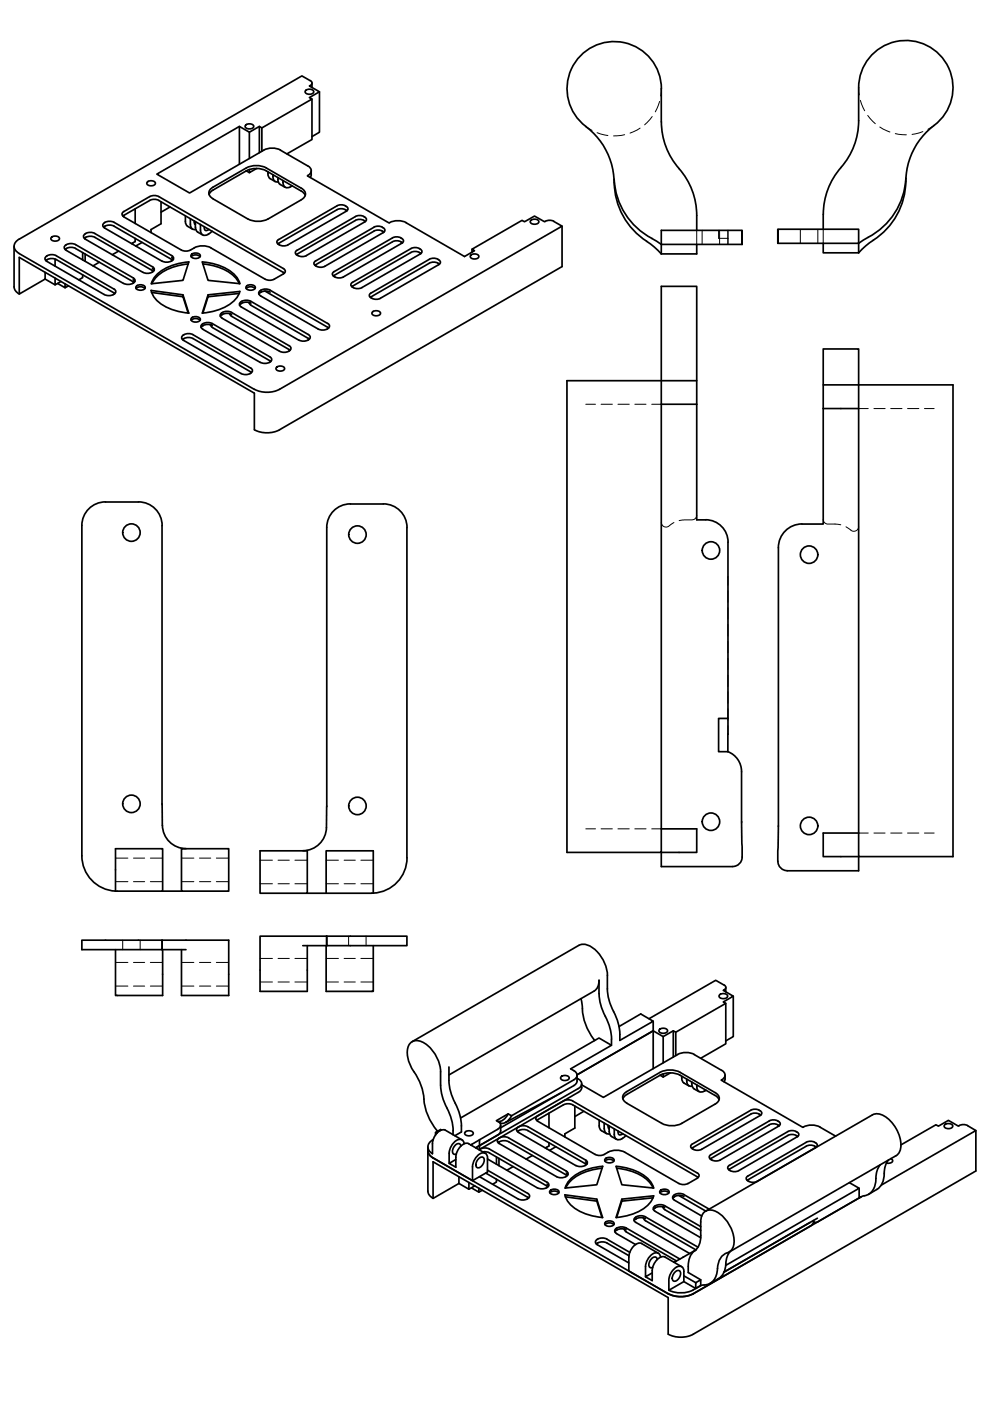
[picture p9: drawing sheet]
<svg xmlns="http://www.w3.org/2000/svg" width="210mm" height="297mm" viewBox="0 0 210 297" stroke-linecap="round" stroke-linejoin="round" font-family="sans-serif">
<!-- layer: Visible -->
<g fill="none" stroke="#000" stroke-width=".36">
<path d="M64.8 19.2a1.13 1.13 0 0 1 1.7 .2 1.06 1.06 0 0 1-1.8 0zM65.8 17.1l-1.8-1-59.9 34.6M65.8 17.1l.4 .5-.1 .3-.5 .3 2.1 1.3-2.1 1.2 .5 .3-10.6 6.1-.5-.3-2.1 1.2-2.1-1.2-17.5 10.1 6.9 4 15.7-9.1M66.1 17.6v.9M67.7 19.5v8.5l-1.6 1M140.2 18.8v7M140.2 18.8a10 10 0 0 0-14.4-8.9 10 10 0 0 0-1.6 16.9M31.2 38.7a1.13 1.13 0 0 1 1.8 .2 1.06 1.06 0 0 1-1.9 0zM50.8 26.8v8M52 26.6a1.13 1.13 0 0 1 1.8 .2 1.06 1.06 0 0 1-1.8 0zM52.2 36.2l-7 4.1-.6 .4-.3 .5M52.2 36.2l.7 .4"/>
<path d="M52.2 36.2a4.7 4.7 0 0 1 4.3 0l7.4 4.3 .5 .4 .3 .5M52.9 28v5.6M54.4 35.7l-1.5 .9v-.7M55 26.8v5.6M55.5 27.1v5M55.9 31.8a3.9 3.9 0 0 1 3.6 0M56.8 36.4l.1 1.1 .4 .4M57.3 37.9l1 .6M57.9 37a1.08 1.08 0 0 0 1.1 1.6M58.9 37.7l.1 .7 .2 .5 1.3 .8M59.5 31.8l5.8 3.4M60 38.3a1.3 1.3 0 0 0 .8 1.5l1.1-.4"/>
<path d="M65.3 35.2a1.11 1.11 0 0 1 .7 1.1 1.11 1.11 0 0 1-.8 1l17.4 9.9a3.9 3.9 0 0 1 3.5 0M66 36.2v.8M66 37l-.2 .6M66.1 21v8.6l-5.3 3M124.2 26.8a15.6 15.6 0 0 1 6.1 13.1 15 15 0 0 0 6.8 11.3M130.2 38a15 15 0 0 0 8 12.5M140.2 25.8a15 15 0 0 0 3.8 9.9M144 35.8a15 15 0 0 1 3.7 9.9v3.1M192.1 37.8a15.3 15.3 0 0 1-9.1 13.1l-.9 .7v2M198.1 26.6a15.5 15.5 0 0 0-6.1 13.1 15.3 15.3 0 0 1-7.7 11.8l-2.2 2.1M198.1 26.6a10 10 0 0 0-1.6-17 10 10 0 0 0-14.4 9v7a15.6 15.6 0 0 1-4.5 10.8 15 15 0 0 0-3 9l-.1 3.2M3 52.2v8.6a1.81 1.81 0 0 0 1.1 1.5"/>
<path d="M4.1 50.7a1.62 1.62 0 0 0-1.1 1.5 1.62 1.62 0 0 0 1.1 1.5l49.8 28.9M9.6 57.7v1.5l-5.5 3.1v-7.7l49.8 28.8v7.7M9.6 59.2l2.1 1.2M10 55l-.3 .3M10 54.2l.8-.2 1.1 .2 12.3 7.1 .4 .5a1.71 1.71 0 0 1-2.5 .6l-12.2-7-.4-.6 .5-.6M10 55l1.2-.2 .7 .2 12.5 7.2M10.8 50.4a1.13 1.13 0 0 1 1.8 .2 1.06 1.06 0 0 1-1.8 0zM11.7 59v1.4l1.2-.7M11.7 54.9v1.5M13.8 52.9a1.91 1.91 0 0 1 2.2-.2l12.5 7.1M14 51.9l.9-.3 1.1 .3 12.2 7 .4 .6-.1 .3-.4 .3M14 53.1l12.2 7"/>
<path d="M14 51.9l-.4 .6 .4 .5M17.5 58.3v.6l-.8 .4M17.5 53.6v1.5M18.1 50.4v.3l-.3-.3a.77 .77 0 0 1 .7-1.1h.9l.7 .2 12.2 7.1 .4 .5a1.71 1.71 0 0 1-2.4 .6l-12.2-7M18.1 53.9v1.5M18.1 50.4l.8-.3 1.2 .2 12.5 7.2M18.1 50.4l-.2 .1M21.1 55.6l-1.4 .8M22 48.2a1.91 1.91 0 0 1 2.2-.2l12.4 7.1M25.1 53.2l-1.3 .8M26.2 44.9l5.5-3.2 .8-.2 1.2 .2 26.7 15.5v.6l-2.3 1.4a2.11 2.11 0 0 1-1.9 0M26.2 45.7l5.5-3.2 .8-.2h.8l26.8 15.5"/>
<path d="M26.2 46l12.2 7M26.3 45.7l-.2 .1M26.3 44.8l-.4 .6 .4 .6M28.1 51.5v.3M28.2 59.3l.4 .4M28.7 44.3v3.1M28.7 50.6v.6l-.8 .5M30.1 51.4l-1.3 .8M32.3 56.9l.4 .4M34.1 42.8v4.6l-2.1 1.3v.6M34.4 55.4l-12.2-7.1-.4-.5a1.68 1.68 0 0 1 2.4-.7l12.2 7.1 .4 .6-.1 .3-.4 .3M34.4 55.4l.7 .2 1.2-.2"/>
<path d="M36 43.9l-1.9 1.1M36.4 54.6l.4 .4M39.3 45.8v1.2M39.3 46.9l.3 .9 1.2 .8M39.9 56a10 10 0 0 0-7.3 3.5l-.4 .6M40.1 55.5a10.3 10.3 0 0 0-7.3 3.3l-.7 1.3 6.7-.7 1.2-3.9M40.4 46.4a2.1 2.1 0 0 0 .4 2.2l.7 .1M40.5 54.4a1.36 1.36 0 0 1 1.9 0M40.5 54a1.25 1.25 0 0 1 2 .2 1.16 1.16 0 0 1-2 0zM41.2 52.5a3.9 3.9 0 0 1 3.5 0M41.2 52.6a2.48 2.48 0 0 1-2.7 .4M41.2 46.8l.1 .7 .1 .1"/>
<path d="M41.4 47v1.2M41.4 48.2l.2 .6 .3 .4M41.9 49.2l1.1 .6M42.5 47.6v1.2M42.5 48.8a1.08 1.08 0 0 0 .7 1.1 1.08 1.08 0 0 0 1.3-.5l.5-.4M43 56a10 10 0 0 1 7.4 3.5l.3 .6M43.3 48.1l.1 .6 .1 .1 .3 .1 .5-.3M44.7 40.1l7.5-4.5a4.6 4.6 0 0 1 4.3 0l7.4 4.3a1.3 1.3 0 0 1 .9 1.2 1.3 1.3 0 0 1-.9 1.3l-7.1 4a4.8 4.8 0 0 1-4.2 0l-7.4-4.3a1.26 1.26 0 0 1-.5-2zM44.7 52.6l11.5 6.6M60.1 57.7l.2 .2M68.9 56.5a1.68 1.68 0 0 1-2.4-.7l.4-.5 12.4-7.1a1.67 1.67 0 0 1 2.3 .6l-.4 .5-12.3 7.2M70.8 57.6l-.3 .5a1.68 1.68 0 0 0 2.3 .6"/>
<path d="M71.4 43.7l-12.3 7.1M71.4 43.6l1.1-.2 .7 .2M73.2 43.7l.5 .3 .1 .3-.4 .5-12.4 7.1a1.68 1.68 0 0 1-2.3-.6l.4-.5M73.2 44.5l.4 .2M73.2 44.5l-1.1-.2-.7 .2-12.5 7.2M75.4 46.7l-12.6 7.3M75.4 46.7l1-.2 .7 .2M77.1 46.7l.2 .1M77.3 46l-.9-.3-1 .2-12.4 7.2-.4 .5a1.72 1.72 0 0 0 2.4 .6M77.3 46l.4 .5-.4 .6-12.4 7.1M77.3 46.8l.2 .1M79.3 49l1.1-.2 .7 .2"/>
<path d="M79.3 49l-12.5 7.2M81 49l.2 .1M81.2 49.1l.2 .1M83.2 50.4l-12.4 7.2M83.2 50.4l1.1-.2 .7 .2M85 50.4l.2 .2M85 51.3l.2 .1M85 51.3l-.7-.3-1.1 .3-12.5 7.2M85.2 51.6l-12.4 7.1M85.2 50.6l.4 .5-.4 .5M85.2 51.4l.1 .1M86.1 47.2l12.4 7.2 2.1-1.2-.5-.4 10.6-6.1 .5 .3 2.1-1.2 2.2 1.2 .8-.3 .8 .1 2.1 1.1-60 34.7"/>
<path d="M89.3 53.7a1.96 1.96 0 0 0-2.2-.2l-12.5 7.3M91 55.8l-12.5 7.2M91 55.8l1.1-.2 .7 .2M92.8 55.8l.2 .1M93 55.9l.2 .1M99.8 54.2a1.13 1.13 0 0 1 1.7 .2 1.06 1.06 0 0 1-1.8 0zM100.1 52.8v.7M112.5 46.8a1.13 1.13 0 0 1 1.8 .2 1.06 1.06 0 0 1-1.9 0zM119.2 47.9v8.6l-59.9 34.6a5.9 5.9 0 0 1-5.3 0M137.1 51.2l1.6 1.2 1.5 1.4M138.2 50.6l2 1.2v2M140.2 48.8h17.2v3h-17.2z"/>
<path d="M147.7 51.8v2h-7.5M164.9 48.6h17.2v3h-17.2zM174.5 51.6v2h7.6M12.2 60.1l1.6 .9v-.8M14.5 60.6l-.7 .4M26.2 60.1l1.2 .2 .7-.2M28.9 61.2a1.36 1.36 0 0 1 1.8 0M28.9 60.7a1.25 1.25 0 0 1 1.9 .3 1.16 1.16 0 0 1-2 0zM32 61.6l6.8 .9 1.2 3.9M32 61.6a6.1 6.1 0 0 0 4.5 4l3.5 .8M32.1 62l6.7 .9 1.1 3.5M38.6 71.3l.8-.5a2.01 2.01 0 0 1 1.5 .2l12.2 7 .4 .6a1.69 1.69 0 0 1-2.4 .6l-12.2-7.1-.3-.2z"/>
<path d="M38.7 72a2.01 2.01 0 0 1 2.2-.2l12.4 7.2M38.8 62.5v.4M40.5 67.9a1.36 1.36 0 0 1 1.9 0M40.5 67.5a1.25 1.25 0 0 1 2 .2 1.16 1.16 0 0 1-2 0zM43 68.7l.8-.3 1.2 .2 12.2 7.1 .4 .5-.4 .6M43 69.8l12.2 7M43 68.7l-.4 .5 .4 .6M44.1 62.5v.4M44.6 68.9l.4 .5M45 69.4l12.2 7.1M45 69a1.87 1.87 0 0 0-2.4 .4M46.8 66.6l.7-.5a2.01 2.01 0 0 1 1.6 .2l12.2 7 .4 .5a1.69 1.69 0 0 1-2.4 .7l-12.2-7.1-.3-.2z"/>
<path d="M47.1 66.7l-.4 .4M48.7 66.5l.4 .6M49.1 67.1l12.4 7.2M49.1 66.7l-1.2-.3-.8 .3M50.7 62.2l-6.6 .7-1.1 3.5M50.8 61.8l-6.7 .7-1.2 3.9M50.9 61.8a7.2 7.2 0 0 1-5.7 4.2l-2.3 .4M50.9 60.1a7.2 7.2 0 0 0-5.7-4.2l-2.3-.4 1.2 3.9 6.7 .7M51.1 64l.9-.3 1.2 .2 12.2 7 .4 .6-.5 .6M51.2 64l-.4 .5 .4 .6 12.2 7M52.2 61.2a1.36 1.36 0 0 1 1.9 0M52.2 60.7a1.25 1.25 0 0 1 1.9 .3 1.16 1.16 0 0 1-2 0z"/>
<path d="M52.8 64.1l.4 .6M53.2 64.7l12.2 7.1M53.2 64.3a1.87 1.87 0 0 0-2.4 .4M55.2 76.8l1.2 .2 .7-.2M55.2 62l-.3 .3M56.2 61.7l13.5 7.8M57.2 76.8h-.1M57.2 76.5l.2 .1M57.3 61.9l-1.2-.2-.9 .3M58.6 77.9a1.13 1.13 0 0 1 1.7 .2 1.06 1.06 0 0 1-1.8 0zM63.4 72.1l1.1 .2 .8-.2M65.4 71.7l.2 .2"/>
<path d="M67.4 69.8l-12.2-7.1-.4-.6a1.71 1.71 0 0 1 2.5-.6l12.2 7.1 .4 .5a1.68 1.68 0 0 1-2.4 .7M74.5 60.1l12.6-7.4a1.67 1.67 0 0 1 2.4 .6l-.4 .6-12.4 7.1a1.68 1.68 0 0 1-2.3-.6zM78.9 66.2a1.13 1.13 0 0 1 1.8 .2 1.06 1.06 0 0 1-1.9 0zM80.7 63.3a1.72 1.72 0 0 1-2.4-.7l.4-.5 12.3-7.1a1.65 1.65 0 0 1 2.4 .6l-.4 .5-12.4 7.2M54 82.5a5.9 5.9 0 0 0 5.3 0M140.2 85.7h7.5M147.7 85.7v-25h-7.5v115M147.7 80.7h-27.5v100h20v-5M147.7 85.7v24.5h1.9M174.5 86.6v24.5h-4.5a5 5 0 0 0-5 5v59.2M174.5 86.6v-12.6h7.6v102.6M174.5 81.6h27.6v100h-20v-5"/>
<path d="M174.5 86.6h7.6M34.4 111.4v59M34.4 111.4a5 5 0 0 0-5-5h-7a5 5 0 0 0-5 5v70a7.5 7.5 0 0 0 7.5 7.5h9.6v-9h-10v9M81.3 106.9l-7-.1a5 5 0 0 0-5 5.1l-.1 63.5a5 5 0 0 1-5 5M81.3 106.8a5 5 0 0 1 5 5v70.1a7.5 7.5 0 0 1-7.5 7.5h-9.6v-9h9.9v9M149.6 110.2a4.8 4.8 0 0 1 4.8 4.8l-.1 37.3h-1.9v7.1h1.9v-7.1M154.3 159.4a4.5 4.5 0 0 1 2.9 4.2v10.6M34.4 170.4v4.6M34.4 175a5 5 0 0 0 5 4.9M38.5 179.9h10v9h-10zM157.2 174.4l.1 4.4a5.4 5.4 0 0 1-.5 4.3l-.9 .5-.5 .1h-15.2v-3h7.5v-5h-7.5M157.2 174.2l.1 .2"/>
<path d="M165 175.3l-.1 7.3M182.1 176.6h-7.6v5h7.6v3h-15.2a2 2 0 0 1-2-2M17.4 199.3h17v2h-17zM34.4 199.3h.1M34.5 188.9h4M55.1 180.4h10.1v9h-10.1zM65.2 189.4h4M24.5 201.3v9.8h10v-9.8M34.4 201.3h.1M34.4 201.3h5M34.4 201.3v-2h14.1v11.8h-10v-9.8M64.2 200.5h5.1v-2v2h17v-2h-31.2v11.7h10.1v-9.7"/>
<path d="M69.2 200.5v9.7h9.9v-9.7M122.7 200.4l-35.3 20.5M122.8 200.4a2.99 2.99 0 0 1 3.2 .8 8 8 0 0 1 2.8 5.6v2.9M123.2 211.7l.2 .9a12.6 12.6 0 0 0 2.7 8M126 210.1l-30.8 17.8M126 210.1a2.37 2.37 0 0 0 1-2.3 16.3 16.3 0 0 0 .3 4.9l1 2.8M128.3 215.5l.9 2.1 .5 2.7M128.8 209.7l.4 2.7 .9 2.1M130.1 214.5l.9 2.1 .4 2.7M131.3 217.6l4.5-2.6 2.7 1.5-7.1 4.1v-1.3M138.5 218.6v8M139.8 218.3a1.13 1.13 0 0 1 1.7 .2 1.06 1.06 0 0 1-1.8 0z"/>
<path d="M140.6 219.8v5.5M142.7 218.6v5.5M143.3 218.8v5M152.5 211a1.13 1.13 0 0 1 1.8 .2 1.06 1.06 0 0 1-1.9 0zM153.5 209.9l-.1 .1 2.1 1.2-2.1 1.2 .5 .3-10.6 6.1-.6-.2-2.1 1.2-2.1-1.2-16.2 9.3 16.2-9.3v-2.1M153.5 208.9l-1.8-1.1-14.1 8.2M153.5 208.8l.4 .6-.4 .5M153.9 212.7v8.6l-5.3 3.1M153.9 209.4v.9M155.5 211.2v8.6l-1.6 .9M93.4 227.2v2.9M93.4 227.2a7.6 7.6 0 0 0-4.1-6.4 2.02 2.02 0 0 0-2.9 2 7.8 7.8 0 0 0 1.8 5.1 13.3 13.3 0 0 1 1.9 6.6 12.4 12.4 0 0 0 2.7 5.3"/>
<path d="M93.4 230.1a13.5 13.5 0 0 0 2 6.2l.6 2.1 .1 1.3M93.6 239.6l-.2-.1-1 .6v.5M95.2 226.2a15.7 15.7 0 0 0 .2 4.9l1.1 2.8M96.1 239.7v.9M96.5 233.9a10.9 10.9 0 0 1 1.3 6.1l-1.4 .8M106 238a.93 .93 0 0 1-.5 1.4l-3.8 2.2M106.2 238.5l-.1 1.5-.3 .5-4.1 2.4M107.8 236.1a2.3 2.3 0 0 1-2.3 1.6M108.5 236.6a2.39 2.39 0 0 1-2.3 1.5l-.3-.1M109.9 239l.9-.3 1.1 .2 12.2 7 .4 .6a1.71 1.71 0 0 1-2.4 .6M109.9 238.9l-.4 .6 .4 .6M109.9 239.8l-.2 .1"/>
<path d="M110 239.7l-.1 .1M110 239.7l1.2-.2 .7 .2M111.9 239.7l12.5 7.2M114 236.6l5.5-3.2 .7-.2 .9 .1 26.7 15.4M114 237.4l5.5-3.2 .7-.2 .9 .1 26.9 15.6M114 237.7l12.2 7.1M114 237.4l-.2 .1M114 236.6l-.4 .5 .4 .6M116.4 236v3.1M118.8 231.8l-12.6 7.3M118.9 228.4a1.13 1.13 0 0 1 1.8 .2 1.06 1.06 0 0 1-1.8 0zM121.7 227l-.7-.4 8.6-5-2.6-1.5-29.3 16.9"/>
<path d="M121.7 227a1.02 1.02 0 0 1 .7 1 1.02 1.02 0 0 1-.7 .9l-13.2 7.7-.8-.4-2.5 1.4 .7 .4M121.9 234.5v4.7l-2.1 1.2v.7M122.3 228.6a1.14 1.14 0 0 1 1 1 1.14 1.14 0 0 1-.7 1.2l-20.9 12.1M122.3 228v1.2M122.4 229.2a1.18 1.18 0 0 1-.7 1l-14.4 7.7M123.3 229.8v.8M123.3 230.6a1.26 1.26 0 0 1-.7 1l-20.9 12.1M123.8 235.6l-1.9 1.1M127 237.5a2.64 2.64 0 0 0 .3 2l.2 .2M127.5 239.7l1.1 .6M128.1 238.1a2.17 2.17 0 0 0 .5 2.2l.7 .1M129 238.6v.6l.2 .2"/>
<path d="M129.2 238.7a2.74 2.74 0 0 0 .3 2.1l1.2 .8M129.6 220.3v1.3M130.2 239.3a2.06 2.06 0 0 0 .5 2.3 1.94 1.94 0 0 0 2-.8M131.1 239.8v.6l.2 .2h.2l.5-.2M132.9 233.9l7.4 4.3a4.7 4.7 0 0 0 4.3 0l7-4.1M140 227.4l-7.1 4a1.29 1.29 0 0 0-.9 1.3 1.29 1.29 0 0 0 .9 1.2M140 227.4a4.7 4.7 0 0 1 4.2 0l7.4 4.3M140 228a4.7 4.7 0 0 1 4.2 0l7.4 4.3M140.6 228.4l-.6-.4-7.1 4.1-.5 .4-.3 .5M142.2 227.5l-1.6 .9v-.7M143.7 223.6l-15.8 9.1-4.6-2.7M143.7 223.6a3.8 3.8 0 0 1 3.5 0l5.8 3.3a1.09 1.09 0 0 1 .7 1.1 1.09 1.09 0 0 1-.8 1l17.4 10"/>
<path d="M144.5 228.2l.1 .7 .2 .6 1.3 .7M145.6 228.8a1.07 1.07 0 0 0 1.1 1.5M146.7 229.4v.4M146.7 229.8l.3 .9 1.2 .7M147.7 230a1.08 1.08 0 0 0 .3 1.3 1.08 1.08 0 0 0 1.3 0l.2-.1M149.7 231.1l-.2 .1M151.6 231.7a1.29 1.29 0 0 1 .9 1.2 1.29 1.29 0 0 1-.9 1.2M151.6 232.2l.6 .5 .3 .5M153.7 228.7l-.2 .6M153.7 228v.8M159.2 236.2l-12.5 7.2M159.2 236.2l1.1-.2 .7 .2"/>
<path d="M161 235.4l.4 .3 .1 .3-.3 .5-12.4 7.2M161 236.2l.1 .1M161 235.4l-.7-.2-1.1 .2-12.4 7.2-.4 .5a1.68 1.68 0 0 0 2.4 .6M161.2 236.3l.1 .1M163.1 237.6l1.1-.2 .7 .2M163.1 237.7l-12.4 7.1M164.9 238.5l.3 .2M164.9 237.7l.2 .1M164.9 238.5l-1.1-.2-.7 .2-12.5 7.2M165.1 237.8l.3 .5-.3 .5-12.4 7.1a1.68 1.68 0 0 1-2.3-.6l.3-.5M167 239.9l-12.4 7.2M167 239.9l1.1-.2 .7 .2"/>
<path d="M168.8 239.9l.2 .1M170.3 239a3.9 3.9 0 0 1 3.6 0M173.9 239l3.3 1.9M200.2 238.6a1.13 1.13 0 0 1 1.8 .2 1.06 1.06 0 0 1-1.8 0zM203.4 238.7l-.2 .1-2.1-1.3-2.1 1.3-.6-.3-7.4 4.2M203.4 238.6l1.1-.2 .7 .2M205.1 238.7l1.8 1-20.1 11.6M206.9 239.7v8.6l-59.9 34.6a5.9 5.9 0 0 1-5.3 0v-7.8l-49.9-28.8v7.8l5.5-3.2v-1.4M90.7 244a1.81 1.81 0 0 0 1.1 1.5M90.7 252.5a1.81 1.81 0 0 0 1.1 1.6M90.7 243.2v9.3M91.8 245.5l8.4 4.8 3.2-1.8v-2.9"/>
<path d="M91.8 245.5l49.9 28.8a5.9 5.9 0 0 0 5.3 0M91.8 241.6a1.62 1.62 0 0 0-1.1 1.5 1.62 1.62 0 0 0 1 1.5l.1-2.9 .8-1.4 1-.7h.8l3.5 2.1M92.4 240.1l.2 .2M97.7 243l-.1-.3a1.01 1.01 0 0 0-1.5 .7 .9 .9 0 0 0 .3 1.4l.3-.1M98.4 242.5a.96 .96 0 0 0-.6-.9 .96 .96 0 0 0-1.1 .2 3.5 3.5 0 0 0-1.5 2.7v2.2M98.6 240.1a1.13 1.13 0 0 1 1.8 .2 1.06 1.06 0 0 1-1.9 0zM99.4 242.5l3.5 2M99.4 242.5a2.33 2.33 0 0 0-2.6 1.9l-.2 .9v2.2l-1.4-.8 1.4-.9M99.4 250.7v1.4l-2.1-1.2M99.9 242.7l-.1 .1M99.9 242.7l1.8-1v1.2l-.8 .5 .8-.5-.1 .9M99.9 251.8l1.6 1v-.9"/>
<path d="M100.7 251.4l-1.3 .7M101.5 245.6a.65 .65 0 0 1 1.1 0 1.54 1.54 0 0 1-1.4 2 1.41 1.41 0 0 1 .3-2zM101.7 249.5l8.2 4.7 1.1 .2 .9-.3M101.7 243.7l-.1 .1M101.7 243.7l.9-.3 1.2 .2 12.2 7.1 .4 .5a1.71 1.71 0 0 1-2.5 .6M101.7 242.9h.1M101.7 241.6v.1M102.3 252.4l-.8 .4M102.4 244.2h.7l.7 .2M103 248.7l8.9 5.1M103.4 248.1l8.5 4.9M103.4 245.7l10.5 6.1"/>
<path d="M103.4 245.5a.97 .97 0 0 0-.5-1 .97 .97 0 0 0-1.1 .1 3.5 3.5 0 0 0-1.6 2.8v2.9M103.8 244.4l12.4 7.2M105.3 250v.6l-.9 .5M105.3 245.3v1.5M105.8 245.6v1.5M105.8 242.1l-.2 .2M105.8 241.3l-.4 .6 .4 .5M105.9 241.3h-.1M105.9 241.2l.8-.2 1.1 .2M107.8 241.3l12.3 7 .4 .6a1.71 1.71 0 0 1-2.5 .6M108.8 247.3l-1.3 .8M109.9 240.1l12.2 7"/>
<path d="M111.9 253l.4 .6-.4 .5M111.9 253.8l.2 .2M112.9 245l-1.4 .8M115.9 243.3v.2M116 251.1l.3 .3M116.4 242.3v.7l-.8 .4M116.6 252.9a1.36 1.36 0 0 1 1.9 0M116.6 252.5a1.25 1.25 0 0 1 1.9 .2 1.16 1.16 0 0 1-2 0zM117.9 243.1l-1.4 .8M119.8 253.3l6.7 .9 1.3 3.9M119.8 253.3a6.1 6.1 0 0 0 4.5 4.1l3.5 .7M119.8 251.9a7.2 7.2 0 0 1 5.6-4.2l2.4-.4-1.3 3.9-6.7 .7"/>
<path d="M119.9 253.8l6.6 .9 1.1 3.4M120.1 249.1l.2 .1M120.1 249.1l-12.3-7-1.1-.3-.9 .3v.3l12.2 7.1M120.1 248.7l.3 .4M124.1 246.3l.4 .4M126.2 244.8l.7 .2a2.68 2.68 0 0 0 2-.7 3.9 3.9 0 0 1 3.6 0l11.5 6.6a2.2 2.2 0 0 0 1.9 0l2.2-1.4v-.6l-.3-.2M126.5 254.2v.5M127.7 247.7a10 10 0 0 0-7.4 3.5l-.3 .7M128.3 246.2a1.36 1.36 0 0 1 1.9 0M128.3 259.7a1.36 1.36 0 0 1 1.9 0M128.3 259.2a1.25 1.25 0 0 1 1.9 .2 1.16 1.16 0 0 1-2 0zM128.3 245.8a1.25 1.25 0 0 1 1.9 .2 1.16 1.16 0 0 1-2 0z"/>
<path d="M130.6 247.3l1.2 3.9 6.8 .7M130.6 247.3a10.3 10.3 0 0 1 7.3 3.2l.7 1.4M130.8 247.7a10 10 0 0 1 7.3 3.5l.4 .7M131.8 254.2v.5M134.9 258l-.4 .3-.1 .3 .4 .6 11.4 6.6M134.9 258l1.2-.2 .7 .2M136.4 258.2v.1M136.5 258.3l.4 .5 10.6 6.2M136.8 258l11.2 6.4M136.8 258.4a1.87 1.87 0 0 0-2.3 .4M138.5 254l-6.7 .7-1.1 3.4M138.6 253.5l-6.8 .7-1.2 3.9"/>
<path d="M138.6 253.5a7.2 7.2 0 0 1-5.6 4.2l-2.4 .4M139.9 252.9a1.36 1.36 0 0 1 1.9 0M139.9 252.5a1.25 1.25 0 0 1 2 .2 1.16 1.16 0 0 1-2 0zM140.5 255.9l.4 .5 7.7 4.5M140.9 256a1.87 1.87 0 0 0-2.4 .5M143 253.3l.8-.3 .9 .1 5.6 3.3M143 254.5l5.8 3.3M143 253.3l-.4 .6 .4 .6M143 253.7l-.4 .4M143.9 253.5l5.7 3.3M145 253.7l-1.2-.3-.8 .4M148.6 259.1a10.5 10.5 0 0 1-.4 4.8 3.5 3.5 0 0 1-1.3 1.7 4.2 4.2 0 0 0-1 2.9"/>
<path d="M148.6 259.1a2.13 2.13 0 0 1 .9-2.3 2.13 2.13 0 0 1 2.5 .1 7.5 7.5 0 0 1 3.5 7.2 2.2 2.2 0 0 1-1.8 1.7 3.6 3.6 0 0 0-1.6 3.2 3.1 3.1 0 0 1-2.8 3.4M149.6 256.8l35.4-20.4a3.4 3.4 0 0 1 3.8 1.3 6.7 6.7 0 0 1 2 6.4l-.8 .9-35.4 20.5M154.7 247.1l-.4 .5 .4 .5M154.7 247.9l-.2 .1M158.6 249.4l12.4-7.2a1.68 1.68 0 0 1 2.3 .6l-.4 .5-12.4 7.2-1 .2-.9-.3M158.6 250.1l-.2 .1M158.6 249.3l-.4 .5 .4 .6M168.8 240.8l.4 .1M168.8 240.7l-.7-.2-1.1 .2-12.4 7.2M169 240l.4 .5-.4 .6-12.4 7.1-1.1 .2-.9-.3M170.9 243l-12.3 7.2M171 243l1-.2 .7 .2"/>
<path d="M172.5 258.8v.2a1.26 1.26 0 0 1-.7 1l-24.8 14.3M172.5 258.9l.3 .3 .5-.1 9.3-5.4-35.6 20.6M172.7 243l.2 .1M172.9 243.1l.2 .1M173.3 258.3l-19.8 11.4M180.1 250.7l2.1 1.2-28.3 16.4M182.2 251.9v2.1M185.9 252.2l-1.8 1M186.6 247l-.5 .7-.4 1.5a4.1 4.1 0 0 1-1.8 4.2l-1.7 .6M188.4 245.9l-.5 .8-.4 1.5a4.2 4.2 0 0 1-1.6 4M188.9 245.7l.3 .3a.87 .87 0 0 1-1.2 .6M126.4 263.7a2.08 2.08 0 0 1 2.3-.2l4.6 2.7"/>
<path d="M126.7 262.7l-.4 .3-.1 .3 .4 .6 6.7 3.9M126.7 262.7l1.2-.2 .8 .2M128.7 262.7l4.8 2.8M132.4 260.6l.4 .6 10.6 6.1M132.8 260.8a1.87 1.87 0 0 0-2.4 .4M134.8 263.9l-4.1-2.4-.4-.5a1.73 1.73 0 0 1 2.5-.6l11.3 6.5M136 263.7l3.6 2M136.1 263.6a2.33 2.33 0 0 0-2.6 2l-.2 .9v3M139.4 267l-.1-.3a1.01 1.01 0 0 0-1.6 .7 .9 .9 0 0 0 .4 1.4l.3-.1M140 266.5a.96 .96 0 0 0-.6-.9 .96 .96 0 0 0-1 .3 3.5 3.5 0 0 0-1.5 2.7v2.1l1.4-.8M143.1 269.7a.65 .65 0 0 1 1.1-.1 1.54 1.54 0 0 1-1.4 2 1.41 1.41 0 0 1 .3-1.9zM143.4 268.7l-.8 .7-.6 1-.2 .8v2.4l3.2-1.9v-2.1"/>
<path d="M143.4 268.7a.97 .97 0 0 1 1.1-.1 .97 .97 0 0 1 .5 1M144.5 268.6l-3.5-2.1a2.33 2.33 0 0 0-2.5 2l-.2 .9v2.1l-1.4-.8M145 271.7l2.5 1.5M145 270.5l2.5 1.5M145.9 268.5v1.3l2.7 1.5M147.5 272l1.1-.7v1.3l-1.1 .6zM147.5 265l-4.6 2.6M148.6 260.1l-7.7-4.5a1.73 1.73 0 0 0-2.4 .6l.4 .6 9.6 5.6M149.3 272.4l-.5 .1a6.9 6.9 0 0 1-6.4 1.3l-.6-.2M154.8 265.3l-.6 1.2-.3 1.5a3.6 3.6 0 0 1-1.5 3.1l-1.8 1"/>
<circle cx="27.9" cy="112.9" r="1.85"/>
<circle cx="75.8" cy="113.3" r="1.85"/>
<circle cx="150.7" cy="116.7" r="1.85"/>
<circle cx="171.5" cy="117.6" r="1.85"/>
<circle cx="27.9" cy="170.4" r="1.85"/>
<circle cx="75.8" cy="170.9" r="1.85"/>
<circle cx="150.7" cy="174.2" r="1.85"/>
<circle cx="171.5" cy="175.1" r="1.85"/>
</g>
<g fill="#000">
<circle cx="44.6" cy="68.9" r=".18"/>
<circle cx="52.8" cy="64.1" r=".18"/>
<circle cx="140.5" cy="255.9" r=".18"/>
<circle cx="132.4" cy="260.6" r=".18"/>
</g>
<!-- layer: Hidden -->
<g fill="none" stroke="#000" stroke-width=".21">
<path d="M140.2 18.8l-.1 1.5M182.1 18.6l.1 1.5M124.2 26.8l1.3 .9M126.6 28.1l2.3 .6M132.4 28.6l-2.3 .2M135.7 27.2l-2.1 1M138.3 24.7l-1.6 1.8M139.8 21.5l-.9 2.2M182.4 21.3l.9 2.2M184 24.5l1.6 1.7M186.5 26.9l2.2 1.1M189.8 28.3l2.4 .3"/>
<path d="M195.7 27.9l-2.3 .6M198.1 26.6l-1.4 .8M147.7 48.8v3M148.9 48.8v3M152.4 48.8v1.7h1.9v1.3M152.6 48.8v3M154.3 48.8v3M154.3 48.8v1.7M157.2 48.8v3M165 48.6v3v-3M169.7 48.6v3M173.4 48.6v3"/>
<path d="M174.5 48.6v3M124.2 85.7h2.1M127.4 85.7h2.4M131 85.7h2.4M134.6 85.7h2.4M138.2 85.7h2M182.1 86.6h2M185.3 86.6h2.4M188.8 86.6h2.4M192.4 86.6h2.4M196 86.6h2.1M140.2 110.8a1 1 0 0 0 .6 .9 1 1 0 0 0 1.1-.2l1-.7"/>
<path d="M147.7 109.2a1 1 0 0 1-1 1l-2.7 .2M174.5 110.1a1 1 0 0 0 1 1l2.8 .2M182.1 111.6a1 1 0 0 1-.6 1 1 1 0 0 1-1.1-.2l-1-.7M154.3 125.3v2.4M154.3 128.8v2.4M154.3 132.4v2.4M154.3 136v2.4M154.3 139.6v2.4M154.3 122.3v1.8M154.3 143.2v2.3M154.3 146.7v2.4M154.3 150.3v2.4"/>
<path d="M154.3 153.9v1.8M124.2 175.7h2.1M127.4 175.7h2.4M131 175.7h2.4M134.6 175.7h2.4M138.2 175.7h2M182.1 176.6h2M185.3 176.6h2.4M188.8 176.6h2.4M192.4 176.6h2.4M196 176.6h2.1M24.5 186.9h2.6"/>
<path d="M24.5 181.9h2.6M26 199.3v2M28.3 186.9h2.4M28.3 181.9h2.4M29.7 199.3v2M31.9 186.9h2.6M31.9 181.9h2.6M38.5 186.9h2.6M38.5 181.9h2.6M42.3 186.9h2.4M42.3 181.9h2.4M45.9 186.9h2.6"/>
<path d="M45.9 181.9h2.6M55.1 187.4h2.7M55.1 182.4h2.7M58.9 187.4h2.4M58.9 182.4h2.4M62.5 187.4h2.7M62.5 182.4h2.7M69.2 187.4h2.6M69.2 182.4h2.6M73 187.4h2.3M73 182.4h2.3M73.9 198.5v2"/>
<path d="M76.5 187.4h2.6M76.5 182.4h2.6M77.6 198.5v2M24.5 209.1h2.6M24.5 204.1h2.6M28.3 209.1h2.4M28.3 204.1h2.4M31.9 209.1h2.6M31.9 204.1h2.6M38.5 209.1h2.6M38.5 204.1h2.6M42.3 209.1h2.4"/>
<path d="M42.3 204.1h2.4M45.9 209.1h2.6M45.9 204.1h2.6M55.1 208.2h2.7M55.1 203.2h2.7M58.9 208.2h2.4M58.9 203.2h2.4M62.5 208.2h2.7M62.5 203.2h2.7M69.2 208.2h2.6M69.2 203.2h2.6M73 208.2h2.3"/>
<path d="M73 203.2h2.3M76.5 208.2h2.6M76.5 203.2h2.6"/>
</g>
</svg>
